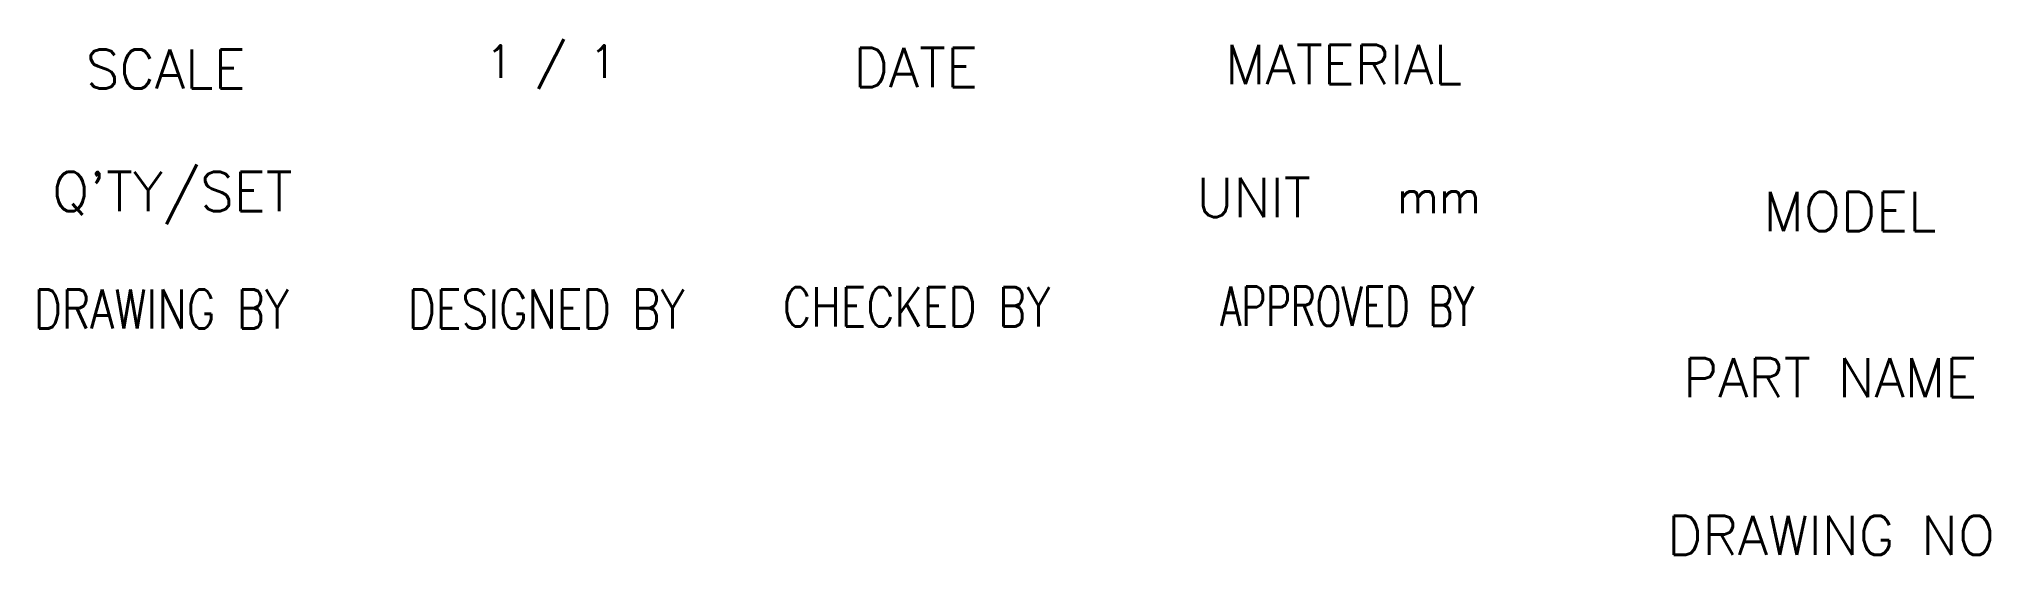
# Model space of a CAD drawing. Header units: millimetres. Extents: x 2448 to 4464, y 361 to 865.
# Drawn here: x 3962.4 to 4069.8, y 360.6 to 389.1 of the extents above.
import ezdxf

# ---------------------------------------------------------------- set-up
doc = ezdxf.new("R2010")
doc.units = ezdxf.units.MM
doc.header["$LTSCALE"] = 0.1
doc.layers.add('6', color=2, linetype='Continuous')
doc.styles.add('GHS', font='romans', dxfattribs={"bigfont": 'ghs'})

msp = doc.modelspace()

# ---------------------------------------------------------------- texts
at = {"layer": '6', "style": 'GHS'}
for s, height, p in [('1 / 1', 1.8, (3986.941, 386.914)), ('SCALE', 2.16, (3964.938, 386.322)), ('DATE', 2.16, (4007.214, 386.402)), ('MATERIAL', 2.16, (4027.687, 386.575)), ("Q'TY/SET", 2.16, (3963.083, 379.573)), ('UNIT', 2.16, (4026.109, 379.246)), ('mm', 1.8, (4037.143, 379.461)), ('MODEL', 2.16, (4057.331, 378.474)), ('PART NAME', 2.16, (4052.9, 369.318)), ('DRAWING NO', 2.16, (4052.032, 360.631))]:
    msp.add_text(s, height=height, dxfattribs=at).set_placement(p)
for s, width, p in [('DRAWING BY', 0.8, (3962.06, 373.102)), ('DESIGNED BY', 0.8, (3982.661, 373.102)), ('CHECKED BY', 0.8, (4003.328, 373.224)), ('APPROVED BY', 0.7, (4027.417, 373.257))]:
    msp.add_text(s, height=2.16, dxfattribs=dict(at, width=width)).set_placement(p)

doc.saveas('drawing.dxf')
